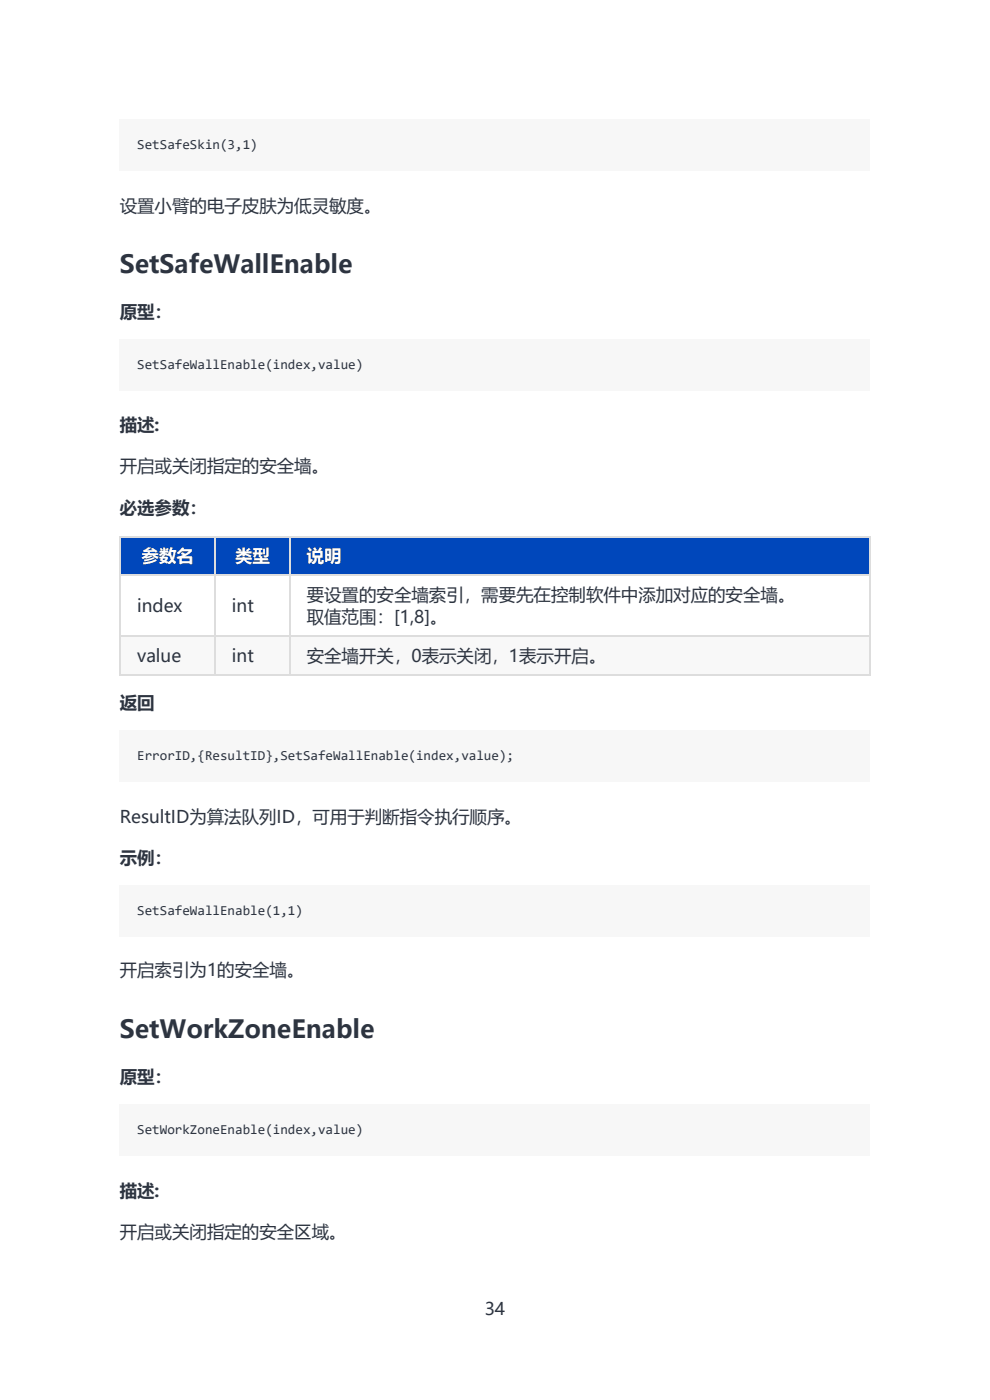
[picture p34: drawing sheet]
<svg xmlns="http://www.w3.org/2000/svg" width="210mm" height="297mm" viewBox="0 0 210 297" stroke-linecap="round" stroke-linejoin="round" font-family="sans-serif">
<defs><g id="words">
<g font-size="5.3" fill="#2d3440">
<text x="25.4" y="57.9">SetSafeWallEnable</text>
<text x="25.4" y="220.3">SetWorkZoneEnable</text>
</g>
<g font-size="3.7" fill="#2d3440">
<text x="25.4" y="45">设置小臂的电子皮肤为低灵敏度。</text>
<text x="25.4" y="67.4">原型：</text>
<text x="25.4" y="91.5">描述:</text>
<text x="25.4" y="100.2">开启或关闭指定的安全墙。</text>
<text x="25.4" y="109">必选参数：</text>
<text x="29.1" y="129.9">index</text>
<text x="49.2" y="129.9">int</text>
<text x="65.1" y="127.5">要设置的安全墙索引，需要先在控制软件中添加对应的安全墙。</text>
<text x="65.1" y="132.2">取值范围：[1,8]。</text>
<text x="29.1" y="140.4">value</text>
<text x="49.2" y="140.4">int</text>
<text x="65.1" y="140.4">安全墙开关，0表示关闭，1表示开启。</text>
<text x="25.4" y="150.5">返回</text>
<text x="25.4" y="174.6">ResultID为算法队列ID，可用于判断指令执行顺序。</text>
<text x="25.4" y="183.3">示例：</text>
<text x="25.4" y="207.1">开启索引为1的安全墙。</text>
<text x="25.4" y="229.8">原型：</text>
<text x="25.4" y="253.9">描述:</text>
<text x="25.4" y="262.6">开启或关闭指定的安全区域。</text>
<text x="102.8" y="279">34</text>
</g>
<g font-size="3.7" fill="#fff">
<text x="30" y="119.3">参数名</text>
<text x="49.9" y="119.3">类型</text>
<text x="65.1" y="119.3">说明</text>
</g>
<g font-size="2.9" fill="#2d3440">
<text x="29.1" y="31.7">SetSafeSkin(3,1)</text>
<text x="29.1" y="78.3">SetSafeWallEnable(index,value)</text>
<text x="29.1" y="161.3">ErrorID,{ResultID},SetSafeWallEnable(index,value);</text>
<text x="29.1" y="194.1">SetSafeWallEnable(1,1)</text>
<text x="29.1" y="240.6">SetWorkZoneEnable(index,value)</text>
</g>
</g></defs>
<g fill="#f7f7f7">
<path d="M25.4 25.4h159.2v10.8h-159.2z"/>
<path d="M25.4 71.9h159.2v10.9h-159.2z"/>
</g>
<path d="M25.4 113.7h20.1v8.2h-20.1z" fill="#fff"/>
<path d="M25.4 113.7h20.1v8.2h-20.1z" fill="#0047bb"/>
<path d="M45.5 113.7h15.9v8.2h-15.9z" fill="#fff"/>
<path d="M45.5 113.7h15.9v8.2h-15.9z" fill="#0047bb"/>
<path d="M61.4 113.7h122.9v8.2h-122.9z" fill="#fff"/>
<path d="M61.4 113.7h122.9v8.2h-122.9z" fill="#0047bb"/>
<g fill="#fff">
<path d="M25.4 121.9h20.1v13h-20.1z"/>
<path d="M45.5 121.9h15.9v13h-15.9z"/>
<path d="M61.4 121.9h122.9v13h-122.9z"/>
</g>
<g fill="#f8f8f8">
<path d="M25.4 134.9h20.1v8.2h-20.1z"/>
<path d="M45.5 134.9h15.9v8.2h-15.9z"/>
<path d="M61.4 134.9h122.9v8.2h-122.9z"/>
</g>
<path d="M25.4 113.9h159.2M25.5 113.7v29.6M45.6 113.7v29.6M61.5 113.7v29.6M184.5 113.7v29.6M25.4 135h159.2M25.4 122.1h159.2M25.4 143.2h159.2" fill="none" stroke="#ddd" stroke-width=".26"/>
<g fill="#f7f7f7">
<path d="M25.4 155h159.2v10.8h-159.2z"/>
<path d="M25.4 187.8h159.2v10.8h-159.2z"/>
<path d="M25.4 234.3h159.2v10.9h-159.2z"/>
<path d="M29.1 29.1h25.7v3.4h-25.7z"/>
<path d="M29.1 75.6h47.9v3.5h-47.9z"/>
<path d="M29.1 158.7h79.9v3.4h-79.9z"/>
<path d="M29.1 191.5h35.2v3.4h-35.2z"/>
<path d="M29.1 238h47.9v3.5h-47.9z"/>
</g>
<use href="#words"/>
</svg>
